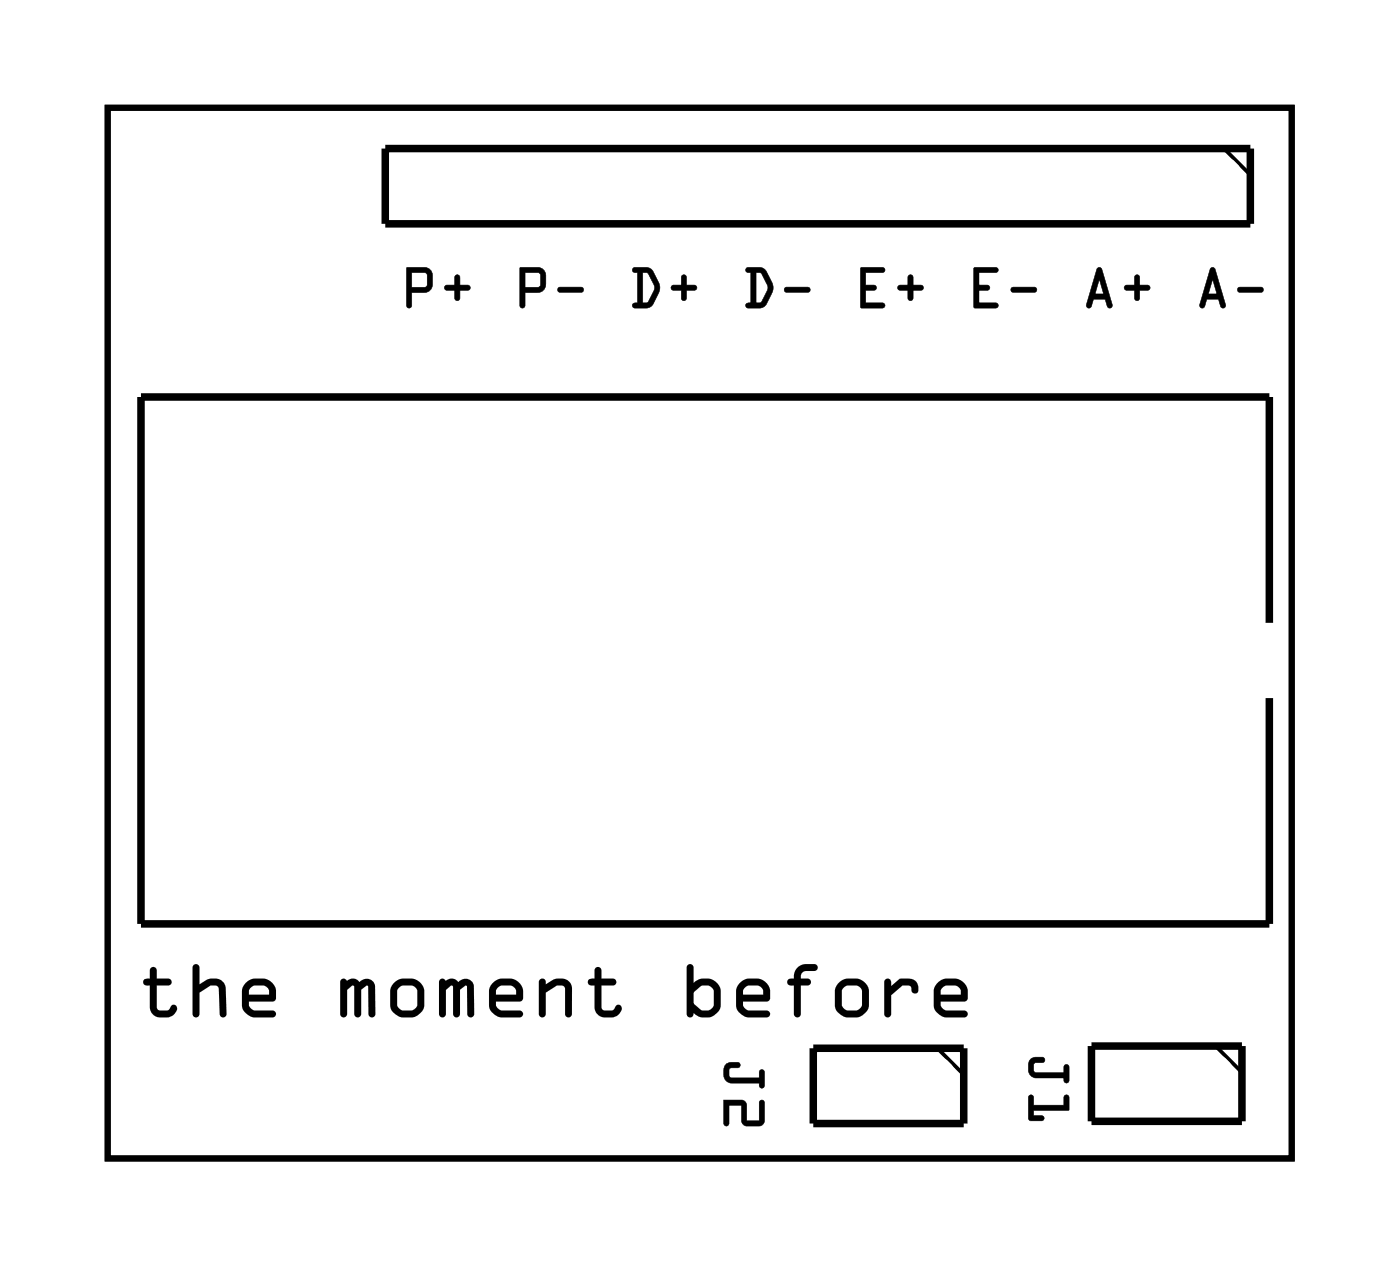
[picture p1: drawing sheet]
<svg xmlns="http://www.w3.org/2000/svg" width="47mm" height="43mm" viewBox="0 0 47 43" stroke-linecap="round" stroke-linejoin="round" font-family="sans-serif">
<path d="M3.6 3.6h40v35.5h-40z" fill="none" stroke="#000" stroke-width=".2"/>
<g fill="#000">
<path d="M3.6 3.6h40v35.5h-40zM3.6 3.6v35.5h40v-35.5z"/>
<path d="M13.9 9.2h.5v.5h-.5zM13.7 9l.1 1.4 .1-.1v-.4l.6-.1a.56 .56 0 0 0 0-.7zM15.4 9.3v.3h-.3l-.1 .1 .1 .1h.3v.3h.1v-.3h.3l.1-.1-.1-.1h-.3v-.3zM17.7 9.2h.5v.5h-.5zM17.6 9v1.4l.1-.1v-.4l.6-.1a.56 .56 0 0 0 0-.7zM18.9 9.7v.2h.7l.1-.1-.1-.1zM21.7 9.2h.2l.2 .5-.3 .5h-.1zM21.4 9v.2h.1v1l-.1 .1v.1h.4a.72 .72 0 0 0 .5-.9 .72 .72 0 0 0-.9-.5zM23 9.3v.3h-.3v.1v.1h.3v.3h.1h.1v-.3h.2l.1-.1-.1-.1h-.2v-.3zM25.5 9.2h.2l.2 .5-.3 .5h-.1zM25.2 9v.2h.2v1l-.2 .1 .1 .1h.3a.72 .72 0 0 0 .5-.9 .72 .72 0 0 0-.8-.5zM26.5 9.7l.1 .2h.7l.1-.1-.1-.1zM29.1 9v1.4h.8l-.1-.2h-.6v-.4h.3l.1-.1-.1-.1h-.3v-.4h.6l.1-.2zM30.7 9.3v.3h-.3l-.1 .1 .1 .1h.3v.3h.1v-.3h.3l.1-.1-.1-.1h-.3v-.3zM32.9 9v1.4h.8l-.1-.2h-.5v-.4h.2l.1-.1-.1-.1h-.2v-.4h.5l.1-.2zM34.2 9.7v.2h.7l.1-.1-.1-.1zM37.1 9.4l.2 .5h-.3zM37.1 9l-.4 1.3 .1 .1 .1-.3h.4l.2 .3 .1-.1-.4-1.2zM38.3 9.3v.3h-.3v.1v.1h.3v.3h.1h.1v-.3h.2l.1-.1-.1-.1h-.2v-.3zM40.9 9.4l.2 .5h-.3zM40.9 9l-.4 1.3 .1 .1 .1-.3h.4l.2 .3 .1-.1-.4-1.2zM41.8 9.7l.1 .2h.7l.1-.1-.1-.1z"/>
<path d="M13.9 9.2h.5v.5h-.5zM13.9 9.2v.5h.5v-.5zM13.7 9l.1 1.4 .1-.1v-.4l.6-.1a.56 .56 0 0 0 0-.7zM13.7 9l.8 .1a.57 .57 0 0 1 0 .7l-.6 .1v.4l-.2 .1zM15.4 9.3v.3h-.3l-.1 .1 .4 .1v.3l.1-.3 .4-.1-.1-.1h-.3v-.3zM15.4 9.3h.1v.3h.3l.1 .1-.1 .1h-.3v.3l-.1 .1-.1-.1 .1-.3h-.3l-.1-.1 .1-.1h.3zM17.7 9.2h.5v.5h-.5zM17.7 9.2v.5h.5v-.5zM17.6 9v1.4l.1-.1v-.4l.6-.1a.56 .56 0 0 0 0-.7zM17.6 9l.7 .1a.57 .57 0 0 1 0 .7l-.6 .1v.4l-.1 .1zM18.9 9.7v.2h.7l.1-.1-.1-.1zM18.8 9.7h.8l.1 .1-.1 .1h-.7zM21.7 9.2h.2l.2 .5-.3 .5h-.1zM21.7 9.2v1h.2l.2-.5-.2-.5zM21.4 9.1v.1h.1v1h-.1v.2h.6l.3-.6-.1-.3-.2-.4zM21.4 9l.6 .1 .2 .4 .1 .3-.3 .6h-.6v-.2h.1v-1h-.1zM23 9.3v.3h-.3v.1l.3 .1v.3h.1l.1-.3 .3-.1-.1-.1h-.2l-.1-.3zM23 9.3h.2v.3h.2l.1 .1-.1 .1h-.2v.3l-.1 .1-.1-.1v-.3h-.3l-.1-.1 .1-.1h.3zM25.5 9.2h.2l.2 .5-.3 .5h-.1zM25.5 9.2v1h.2l.2-.5-.2-.5zM25.2 9.1v.1h.2v1h-.2v.2h.6l.3-.6v-.3l-.3-.4zM25.2 9l.6 .1 .3 .4v.3l-.3 .6h-.6v-.2h.2v-1h-.2zM26.5 9.7l.1 .2h.7v-.1v-.1zM26.5 9.7h.8l.1 .1-.1 .1h-.7zM29.1 9v1.4h.8l-.1-.2h-.6v-.4h.3l.1-.1-.1-.1h-.3v-.4h.6l.1-.1zM29.1 9h.8l-.1 .2h-.6v.4h.3l.1 .1-.1 .1h-.3v.4h.6l.1 .2h-.8zM30.7 9.3v.3h-.3l-.1 .1 .4 .1v.3l.1-.3 .4-.1-.1-.1h-.3v-.3zM30.7 9.3h.1v.3h.3l.1 .1-.1 .1h-.3v.3l-.1 .1-.1-.1 .1-.3h-.3l-.1-.1 .1-.1h.3zM32.9 9v1.4h.8l-.1-.2h-.6v-.4h.3l.1-.1-.1-.1h-.3v-.4h.6l.1-.1zM32.9 9h.8l-.1 .2h-.5v.4h.2l.1 .1-.1 .1h-.2v.4h.5l.1 .2h-.8zM34.2 9.7v.2h.7l.1-.1-.1-.1zM34.1 9.7h.8l.1 .1-.1 .1h-.7zM37.1 9.4l.2 .5h-.3zM37.1 9.4l-.1 .5h.3zM37.1 9l-.4 1.3 .1 .1 .1-.3h.4l.2 .3 .1-.1-.4-1.2zM37.1 9l.1 .1 .4 1.2-.1 .1-.2-.3h-.4l-.1 .3-.1-.1zM38.3 9.3v.3h-.3v.1l.3 .1v.3h.1l.1-.3 .3-.1-.1-.1h-.2v-.3zM38.3 9.3h.2v.3h.2l.1 .1-.1 .1h-.2v.3l-.1 .1-.1-.1v-.3h-.3l-.1-.1 .1-.1h.3zM40.9 9.4l.2 .5h-.3zM40.9 9.4l-.1 .5h.3zM40.9 9l-.4 1.3 .1 .1 .1-.3h.4l.2 .3 .1-.1-.4-1.2zM40.9 9l.1 .1 .4 1.2-.1 .1-.2-.3h-.4l-.1 .3-.1-.1zM41.8 9.7l.1 .2h.7l.1-.1-.1-.1zM41.8 9.7h.8l.1 .1-.1 .1h-.7z"/>
<path d="M5.1 32.7v.3h-.2l-.1 .1 .1 .1 .2 .1v.7a.45 .45 0 0 0 .4 .4 .45 .45 0 0 0 .5-.5h-.1l-.3 .2h-.3v-.8h.4l.1-.2-.1-.1h-.4v-.3zM6.5 32.6v1.7h.1l.1-.1v-.7l.4-.2h.3v.9l.1 .1h.1v-.9a.5 .5 0 0 0-.4-.4 .5 .5 0 0 0-.5 .2v-.6l-.1-.1zM8.5 33.3h.4h.1l.1 .3h-.7zM8.2 33.2a.81 .81 0 0 0 .2 1.1h.9v-.2h-.7l-.2-.2v-.1h.9a.59 .59 0 0 0-.3-.8 .59 .59 0 0 0-.8 .2zM11.5 33.1v1.1l.1 .1 .1-.1v-.8l.2-.1h.1v1h.1l.1-.1v-.8l.2-.1v.9l.2 .1 .1-1a.29 .29 0 0 0-.2-.3 .29 .29 0 0 0-.4 .1 .28 .28 0 0 0-.4 0zM13.5 33.3h.1h.4l.1 .6-.1 .1-.1 .1-.4-.1-.1-.1zM13.2 33.2a.93 .93 0 0 0 .1 1 .62 .62 0 0 0 1-.3v-.5a.62 .62 0 0 0-1.1-.2zM14.9 33.1l-.1 1.1 .1 .1 .2-.1v-.8l.1-.1h.1v1h.1l.1-.1v-.8l.2-.1 .1 .9 .1 .1h.1v-1a.29 .29 0 0 0-.2-.3 .29 .29 0 0 0-.3 .1 .28 .28 0 0 0-.5 0zM16.8 33.3h.4h.2v.3h-.7zM16.6 33.2a.81 .81 0 0 0 .2 1.1h.8v-.2h-.7l-.2-.2v-.1h.9a.59 .59 0 0 0-.3-.8 .59 .59 0 0 0-.7 .2zM18.2 33.1v1.1l.1 .1 .1-.1v-.7l.4-.2 .3 .1v.8l.1 .1h.1v-.9a.5 .5 0 0 0-.4-.4 .5 .5 0 0 0-.5 .2v-.1zM20.1 32.7v.3h-.2l-.1 .1 .1 .1 .2 .1v.7a.45 .45 0 0 0 .4 .4 .45 .45 0 0 0 .5-.5h-.1l-.3 .2h-.3v-.8h.4l.1-.2-.1-.1h-.4v-.3zM23.5 33.5l.2-.2a.32 .32 0 0 1 .4 .1v.5a.31 .31 0 0 1-.4 .2l-.3-.2zM23.2 32.6v1.6l.1 .1 .1-.1a.54 .54 0 0 0 .9-.3v-.5a.55 .55 0 0 0-.9-.2v-.6zM25.2 33.3h.4h.1l.1 .3h-.7zM24.9 33.2a.81 .81 0 0 0 .2 1.1h.9v-.2h-.7l-.2-.2v-.1h.9a.59 .59 0 0 0-.3-.8 .59 .59 0 0 0-.8 .2zM26.9 32.7l-.1 .3h-.2v.1v.1l.2 .1v.9l.1 .1 .1-.1v-.9h.3l.1-.2-.1-.1h-.3v-.1l.2-.1 .4-.1v-.1a.64 .64 0 0 0-.7 .1zM28.5 33.3h.1h.4l.1 .6-.1 .1-.1 .1-.4-.1-.1-.1zM28.3 33.2a.93 .93 0 0 0 0 1 .62 .62 0 0 0 1-.3v-.5a.62 .62 0 0 0-1-.2zM29.9 33.1v1.1l.1 .1 .1-.1v-.6l.4-.3h.2l.2 .2 .1-.1-.1-.3-.5-.1-.3 .3v-.2zM31.8 33.3h.4h.2v.3h-.6zM31.6 33.2a.81 .81 0 0 0 .2 1.1h.8v-.2h-.6l-.2-.2v-.1h.8a.59 .59 0 0 0-.2-.8 .59 .59 0 0 0-.8 .2z"/>
<path d="M5.1 32.7v.3h-.2l-.1 .1 .1 .1 .2 .1v.7a.51 .51 0 0 0 .8 .2l.1-.2-.1-.1-.3 .2h-.2l-.1-.1v-.7l.5-.1v-.1l-.5-.1v-.3zM5.1 32.7h.2v.3h.4l.1 .1-.1 .2h-.4v.8h.3l.2-.2h.2a.45 .45 0 0 1-.5 .5 .45 .45 0 0 1-.4-.4v-.7l-.2-.1-.1-.1 .1-.1h.2zM6.5 32.6v1.7h.2v-.1v-.7l.4-.2h.3v.9l.1 .1h.1v-.9a.5 .5 0 0 0-.4-.4 .5 .5 0 0 0-.5 .2v-.6l-.1-.1zM6.5 32.6l.1-.1 .1 .1v.6l.4-.2a.38 .38 0 0 1 .5 .4v.9h-.1l-.1-.1v-.8l-.3-.1-.4 .2v.7l-.1 .1h-.1zM8.5 33.3h.4h.1l.1 .3h-.7zM8.5 33.3l-.1 .3h.7l-.1-.3h-.1zM8.2 33.2a.81 .81 0 0 0 .2 1.1h.9v-.2h-.7l-.2-.2v-.1h.9a.59 .59 0 0 0-.3-.8 .59 .59 0 0 0-.8 .2zM8.2 33.2a.59 .59 0 0 1 .8-.2 .59 .59 0 0 1 .3 .8h-.9l.1 .2 .7 .1 .1 .1v.1a1.02 1.02 0 0 1-1-.1 .93 .93 0 0 1-.1-1zM11.5 33.1v1.1l.1 .1 .1-.1v-.8l.2-.1h.1v1h.1l.1-.1v-.8l.2-.1v.9l.2 .1 .1-1a.3 .3 0 0 0-.3-.3 .3 .3 0 0 0-.3 .1 .27 .27 0 0 0-.4 0zM11.5 33.1h.2a.28 .28 0 0 1 .4 0 .3 .3 0 0 1 .3-.1 .3 .3 0 0 1 .3 .3l-.1 1-.2-.1v-.9l-.2 .1v.8l-.1 .1h-.1v-1h-.1l-.2 .1v.8l-.1 .1-.1-.1zM13.5 33.3h.1h.4l.1 .6-.1 .1-.1 .1-.4-.1-.1-.1zM13.5 33.3l-.1 .6 .1 .1 .1 .1 .4-.1 .1-.1-.1-.6h-.4zM13.2 33.2a.93 .93 0 0 0 .1 1 .62 .62 0 0 0 1-.3v-.5a.62 .62 0 0 0-1.1-.2zM13.2 33.2a.62 .62 0 0 1 1.1 .2v.5l-.1 .3a.62 .62 0 0 1-1-.3zM14.9 33.1l-.1 1.1 .1 .1 .2-.1v-.8l.1-.1h.1v1h.1l.1-.1v-.8l.2-.1 .1 .9 .1 .1h.1v-1a.3 .3 0 0 0-.2-.3 .3 .3 0 0 0-.3 .1 .27 .27 0 0 0-.5 0zM14.9 33.1h.1a.28 .28 0 0 1 .5 0 .3 .3 0 0 1 .3-.1 .3 .3 0 0 1 .2 .3v1h-.1l-.1-.1-.1-.9-.2 .1v.8l-.1 .1h-.1v-1h-.1l-.1 .1v.8l-.2 .1-.1-.1zM16.8 33.3h.4h.2v.3h-.7zM16.8 33.3l-.1 .3h.7v-.3h-.2zM16.6 33.2a.81 .81 0 0 0 .2 1.1h.8v-.2h-.7l-.2-.2v-.1h.9a.59 .59 0 0 0-.3-.8 .59 .59 0 0 0-.7 .2zM16.6 33.2a.59 .59 0 0 1 .7-.2 .59 .59 0 0 1 .3 .8h-.9l.1 .2 .7 .1 .2 .1-.1 .1a1.02 1.02 0 0 1-1-.1 .93 .93 0 0 1 0-1zM18.2 33.1v1.1l.1 .1 .1-.1v-.7l.4-.2h.2l.1 .1v.8l.1 .1h.1v-.9a.5 .5 0 0 0-.4-.4 .5 .5 0 0 0-.5 .2v-.1zM18.2 33.1h.2v.1l.4-.2a.38 .38 0 0 1 .5 .4v.9h-.1l-.1-.1v-.8l-.3-.1-.4 .2v.7l-.1 .1-.1-.1zM20.1 32.7v.3h-.2v.1v.1l.2 .1v.7a.51 .51 0 0 0 .8 .2l.1-.2-.1-.1-.3 .2h-.2l-.1-.1v-.7l.5-.1v-.1l-.5-.1v-.3zM20.1 32.7h.2v.3h.4l.1 .1-.1 .2h-.4v.8h.3l.2-.2h.2a.45 .45 0 0 1-.5 .5 .45 .45 0 0 1-.4-.4v-.7l-.2-.1-.1-.1 .1-.1h.2zM23.5 33.5l.2-.2a.32 .32 0 0 1 .4 .1v.5a.31 .31 0 0 1-.4 .2l-.3-.2zM23.5 33.5l-.1 .4 .3 .2a.32 .32 0 0 0 .4-.2v-.5a.31 .31 0 0 0-.4-.1zM23.2 32.6v1.6l.1 .1 .1-.1a.54 .54 0 0 0 .9-.3v-.5a.55 .55 0 0 0-.9-.2v-.6zM23.2 32.6l.1-.1 .1 .1v.6a.55 .55 0 0 1 .9 .2v.7l-.3 .2a.61 .61 0 0 1-.6-.1l-.1 .1-.1-.1zM25.2 33.3h.4h.1l.1 .3h-.7zM25.2 33.3l-.1 .3h.7l-.1-.3h-.1zM24.9 33.2a.81 .81 0 0 0 .2 1.1h.9v-.2h-.7l-.2-.2v-.1h.9a.59 .59 0 0 0-.3-.8 .59 .59 0 0 0-.8 .2zM24.9 33.2a.59 .59 0 0 1 .8-.2 .59 .59 0 0 1 .3 .8h-.9l.1 .2 .7 .1 .1 .1v.1a1.02 1.02 0 0 1-1-.1 .93 .93 0 0 1-.1-1zM26.9 32.7l-.1 .3h-.2v.1v.1l.2 .1v.9l.1 .1 .1-.1v-.9h.3l.1-.2-.1-.1h-.3v-.1l.2-.1 .4-.1v-.1a.64 .64 0 0 0-.7 .1zM26.9 32.7a.52 .52 0 0 1 .7-.1l-.1 .2h-.4l-.1 .1v.1h.3l.1 .1-.1 .2h-.3v.9l-.1 .1-.1-.1v-.9l-.2-.1v-.1v-.1h.2zM28.5 33.3h.1h.4l.1 .6-.1 .1-.1 .1-.4-.1-.1-.1zM28.5 33.3l-.1 .6 .1 .1 .1 .1 .4-.1 .1-.1-.1-.6h-.4zM28.3 33.2a.93 .93 0 0 0 0 1 .62 .62 0 0 0 1-.3v-.5a.62 .62 0 0 0-1-.2zM28.3 33.2a.62 .62 0 0 1 1 .2v.5l-.1 .3a.62 .62 0 0 1-1-.3zM29.9 33.1v1.1l.1 .1 .1-.1v-.6l.4-.3h.3l.1 .2 .1-.1-.1-.3-.5-.1-.3 .3v-.2zM29.9 33.1h.2v.2l.3-.3 .5 .1 .1 .3-.1 .1-.2-.2h-.2l-.4 .3v.6l-.1 .1-.1-.1zM31.8 33.3h.4h.2v.3h-.6zM31.8 33.3v.3h.6v-.3h-.2zM31.6 33.2a.81 .81 0 0 0 .2 1.1h.8v-.2h-.6l-.2-.2v-.1h.8a.59 .59 0 0 0-.2-.8 .59 .59 0 0 0-.8 .2zM31.6 33.2a.59 .59 0 0 1 .8-.2 .59 .59 0 0 1 .2 .8h-.8v.2l.8 .1 .1 .1-.1 .1a1.02 1.02 0 0 1-1-.1 .93 .93 0 0 1 0-1z"/>
<path d="M24.6 35.9l-.2 .2a.32 .32 0 0 0 .3 .4h.9l.1 .2 .1-.1v-.4l-.1-.1-.1 .3h-.9l-.1-.1v-.2l.3-.1 .1-.1-.1-.1zM24.4 37.1l.1 .9 .1-.1v-.6h.4l.1 .6h.7v-.8l-.2 .1v.6h-.4v-.6z"/>
<path d="M24.6 35.9l-.2 .2a.31 .31 0 0 0 .3 .4h.9l.1 .2 .1-.1v-.4l-.1-.1-.1 .3h-.9l-.1-.1v-.3l.4-.1h-.1zM24.5 35.9l.4-.1 .1 .1-.1 .1-.3 .1v.2l.1 .1h.9l.1-.3 .1 .1v.4l-.1 .1-.1-.2-.9 .1a.4 .4 0 0 1-.2-.7zM24.4 37.1l.1 .9 .1-.1v-.6h.4l.1 .6h.7v-.7h-.2v.6h-.4v-.6zM24.4 37.1l.8 .1v.6h.4v-.6l.2-.1v.8l-.7 .1-.1-.7h-.4v.6l-.1 .1z"/>
<path d="M34.8 35.7l-.1 .2a.32 .32 0 0 0 .3 .5h.9l.1 .1h.1v-.5l-.2-.1v.3h-.9l-.1-.1v-.2h.3l.1-.1-.1-.1zM34.7 37v.7l.1 .1h.4l.1-.1-.1-.1h-.3v-.1h1.2v-.5l-.1-.1-.1 .1v.3h-1v-.3z"/>
<path d="M34.8 35.7l-.1 .2a.31 .31 0 0 0 .3 .5h.9l.1 .1h.1v-.5l-.1-.1-.1 .3h-.9l-.1-.1v-.2l.4-.1-.1-.1zM34.8 35.7h.4l.1 .1-.1 .1h-.3v.2l.1 .1h.9v-.3l.2 .1v.5l-.1 .1-.1-.2h-.9a.4 .4 0 0 1-.2-.7zM34.8 37l-.1 .7 .1 .1h.4v-.1h-.3v-.2h1.2v-.5h-.1h-.1v.3h-1v-.3zM34.7 37h.2v.3h1v-.3l.1-.1 .1 .1v.5h-1.2v.1h.3l.1 .1-.1 .1h-.4l-.1-.1z"/>
</g>
<path d="M13 5h29.2v2.6h-29.2zM27.5 35.4h5v2.5h-5zM36.9 35.3h5v2.5h-5zM42.9 21v-7.6h-38.1v17.8h38.1v-7.6" fill="none" stroke="#000" stroke-width=".25"/>
<path d="M41.3 5l.9 .9M31.7 35.4l.8 .9M41 35.3l.9 .9" fill="none" stroke="#000" stroke-width=".13"/>
<circle cx="40.9" cy="6.3" r=".74" fill="#fff"/>
<circle cx="40.9" cy="6.3" r=".74" fill="none" stroke="#fff" stroke-width=".76" stroke-linecap="butt"/>
<circle cx="37.1" cy="6.3" r=".74" fill="#fff"/>
<circle cx="37.1" cy="6.3" r=".74" fill="none" stroke="#fff" stroke-width=".76" stroke-linecap="butt"/>
<circle cx="33.3" cy="6.3" r=".74" fill="#fff"/>
<circle cx="33.3" cy="6.3" r=".74" fill="none" stroke="#fff" stroke-width=".76" stroke-linecap="butt"/>
<circle cx="29.5" cy="6.3" r=".74" fill="#fff"/>
<circle cx="29.5" cy="6.3" r=".74" fill="none" stroke="#fff" stroke-width=".76" stroke-linecap="butt"/>
<circle cx="25.7" cy="6.3" r=".74" fill="#fff"/>
<circle cx="25.7" cy="6.3" r=".74" fill="none" stroke="#fff" stroke-width=".76" stroke-linecap="butt"/>
<circle cx="21.9" cy="6.3" r=".74" fill="#fff"/>
<circle cx="21.9" cy="6.3" r=".74" fill="none" stroke="#fff" stroke-width=".76" stroke-linecap="butt"/>
<circle cx="18.1" cy="6.3" r=".74" fill="#fff"/>
<circle cx="18.1" cy="6.3" r=".74" fill="none" stroke="#fff" stroke-width=".76" stroke-linecap="butt"/>
<circle cx="14.3" cy="6.3" r=".74" fill="#fff"/>
<circle cx="14.3" cy="6.3" r=".74" fill="none" stroke="#fff" stroke-width=".76" stroke-linecap="butt"/>
<path d="M40.9 14h1.4v1.4h-1.4z" fill="#fff"/>
<path d="M40.9 14h1.4v1.4h-1.4z" fill="none" stroke="#fff" stroke-width=".76" stroke-linecap="butt"/>
<circle cx="41.6" cy="14.7" r=".7" fill="#fff"/>
<circle cx="41.6" cy="14.7" r=".7" fill="none" stroke="#fff" stroke-width=".76" stroke-linecap="butt"/>
<circle cx="41.6" cy="29.9" r=".7" fill="#fff"/>
<circle cx="41.6" cy="29.9" r=".7" fill="none" stroke="#fff" stroke-width=".76" stroke-linecap="butt"/>
<circle cx="39.1" cy="14.7" r=".7" fill="#fff"/>
<circle cx="39.1" cy="14.7" r=".7" fill="none" stroke="#fff" stroke-width=".76" stroke-linecap="butt"/>
<circle cx="39.1" cy="29.9" r=".7" fill="#fff"/>
<circle cx="39.1" cy="29.9" r=".7" fill="none" stroke="#fff" stroke-width=".76" stroke-linecap="butt"/>
<circle cx="36.5" cy="14.7" r=".7" fill="#fff"/>
<circle cx="36.5" cy="14.7" r=".7" fill="none" stroke="#fff" stroke-width=".76" stroke-linecap="butt"/>
<circle cx="36.5" cy="29.9" r=".7" fill="#fff"/>
<circle cx="36.5" cy="29.9" r=".7" fill="none" stroke="#fff" stroke-width=".76" stroke-linecap="butt"/>
<circle cx="34" cy="14.7" r=".7" fill="#fff"/>
<circle cx="34" cy="14.7" r=".7" fill="none" stroke="#fff" stroke-width=".76" stroke-linecap="butt"/>
<circle cx="34" cy="29.9" r=".7" fill="#fff"/>
<circle cx="34" cy="29.9" r=".7" fill="none" stroke="#fff" stroke-width=".76" stroke-linecap="butt"/>
<circle cx="31.4" cy="14.7" r=".7" fill="#fff"/>
<circle cx="31.4" cy="14.7" r=".7" fill="none" stroke="#fff" stroke-width=".76" stroke-linecap="butt"/>
<circle cx="31.4" cy="29.9" r=".7" fill="#fff"/>
<circle cx="31.4" cy="29.9" r=".7" fill="none" stroke="#fff" stroke-width=".76" stroke-linecap="butt"/>
<circle cx="28.9" cy="14.7" r=".7" fill="#fff"/>
<circle cx="28.9" cy="14.7" r=".7" fill="none" stroke="#fff" stroke-width=".76" stroke-linecap="butt"/>
<circle cx="28.9" cy="29.9" r=".7" fill="#fff"/>
<circle cx="28.9" cy="29.9" r=".7" fill="none" stroke="#fff" stroke-width=".76" stroke-linecap="butt"/>
<circle cx="26.4" cy="14.7" r=".7" fill="#fff"/>
<circle cx="26.4" cy="14.7" r=".7" fill="none" stroke="#fff" stroke-width=".76" stroke-linecap="butt"/>
<circle cx="26.4" cy="29.9" r=".7" fill="#fff"/>
<circle cx="26.4" cy="29.9" r=".7" fill="none" stroke="#fff" stroke-width=".76" stroke-linecap="butt"/>
<circle cx="23.8" cy="14.7" r=".7" fill="#fff"/>
<circle cx="23.8" cy="14.7" r=".7" fill="none" stroke="#fff" stroke-width=".76" stroke-linecap="butt"/>
<circle cx="23.8" cy="29.9" r=".7" fill="#fff"/>
<circle cx="23.8" cy="29.9" r=".7" fill="none" stroke="#fff" stroke-width=".76" stroke-linecap="butt"/>
<circle cx="21.3" cy="14.7" r=".7" fill="#fff"/>
<circle cx="21.3" cy="14.7" r=".7" fill="none" stroke="#fff" stroke-width=".76" stroke-linecap="butt"/>
<circle cx="21.3" cy="29.9" r=".7" fill="#fff"/>
<circle cx="21.3" cy="29.9" r=".7" fill="none" stroke="#fff" stroke-width=".76" stroke-linecap="butt"/>
<circle cx="18.7" cy="14.7" r=".7" fill="#fff"/>
<circle cx="18.7" cy="14.7" r=".7" fill="none" stroke="#fff" stroke-width=".76" stroke-linecap="butt"/>
<circle cx="18.7" cy="29.9" r=".7" fill="#fff"/>
<circle cx="18.7" cy="29.9" r=".7" fill="none" stroke="#fff" stroke-width=".76" stroke-linecap="butt"/>
<circle cx="16.2" cy="14.7" r=".7" fill="#fff"/>
<circle cx="16.2" cy="14.7" r=".7" fill="none" stroke="#fff" stroke-width=".76" stroke-linecap="butt"/>
<circle cx="16.2" cy="29.9" r=".7" fill="#fff"/>
<circle cx="16.2" cy="29.9" r=".7" fill="none" stroke="#fff" stroke-width=".76" stroke-linecap="butt"/>
<circle cx="13.7" cy="14.7" r=".7" fill="#fff"/>
<circle cx="13.7" cy="14.7" r=".7" fill="none" stroke="#fff" stroke-width=".76" stroke-linecap="butt"/>
<circle cx="13.7" cy="29.9" r=".7" fill="#fff"/>
<circle cx="13.7" cy="29.9" r=".7" fill="none" stroke="#fff" stroke-width=".76" stroke-linecap="butt"/>
<circle cx="11.1" cy="14.7" r=".7" fill="#fff"/>
<circle cx="11.1" cy="14.7" r=".7" fill="none" stroke="#fff" stroke-width=".76" stroke-linecap="butt"/>
<circle cx="11.1" cy="29.9" r=".7" fill="#fff"/>
<circle cx="11.1" cy="29.9" r=".7" fill="none" stroke="#fff" stroke-width=".76" stroke-linecap="butt"/>
<circle cx="8.6" cy="14.7" r=".7" fill="#fff"/>
<circle cx="8.6" cy="14.7" r=".7" fill="none" stroke="#fff" stroke-width=".76" stroke-linecap="butt"/>
<circle cx="8.6" cy="29.9" r=".7" fill="#fff"/>
<circle cx="8.6" cy="29.9" r=".7" fill="none" stroke="#fff" stroke-width=".76" stroke-linecap="butt"/>
<circle cx="6" cy="14.7" r=".7" fill="#fff"/>
<circle cx="6" cy="14.7" r=".7" fill="none" stroke="#fff" stroke-width=".76" stroke-linecap="butt"/>
<circle cx="6" cy="29.9" r=".7" fill="#fff"/>
<circle cx="6" cy="29.9" r=".7" fill="none" stroke="#fff" stroke-width=".76" stroke-linecap="butt"/>
<circle cx="40.7" cy="36.6" r=".74" fill="#fff"/>
<circle cx="40.7" cy="36.6" r=".74" fill="none" stroke="#fff" stroke-width=".76" stroke-linecap="butt"/>
<circle cx="38.1" cy="36.6" r=".74" fill="#fff"/>
<circle cx="38.1" cy="36.6" r=".74" fill="none" stroke="#fff" stroke-width=".76" stroke-linecap="butt"/>
<circle cx="31.3" cy="36.6" r=".74" fill="#fff"/>
<circle cx="31.3" cy="36.6" r=".74" fill="none" stroke="#fff" stroke-width=".76" stroke-linecap="butt"/>
<circle cx="28.7" cy="36.6" r=".74" fill="#fff"/>
<circle cx="28.7" cy="36.6" r=".74" fill="none" stroke="#fff" stroke-width=".76" stroke-linecap="butt"/>
</svg>
